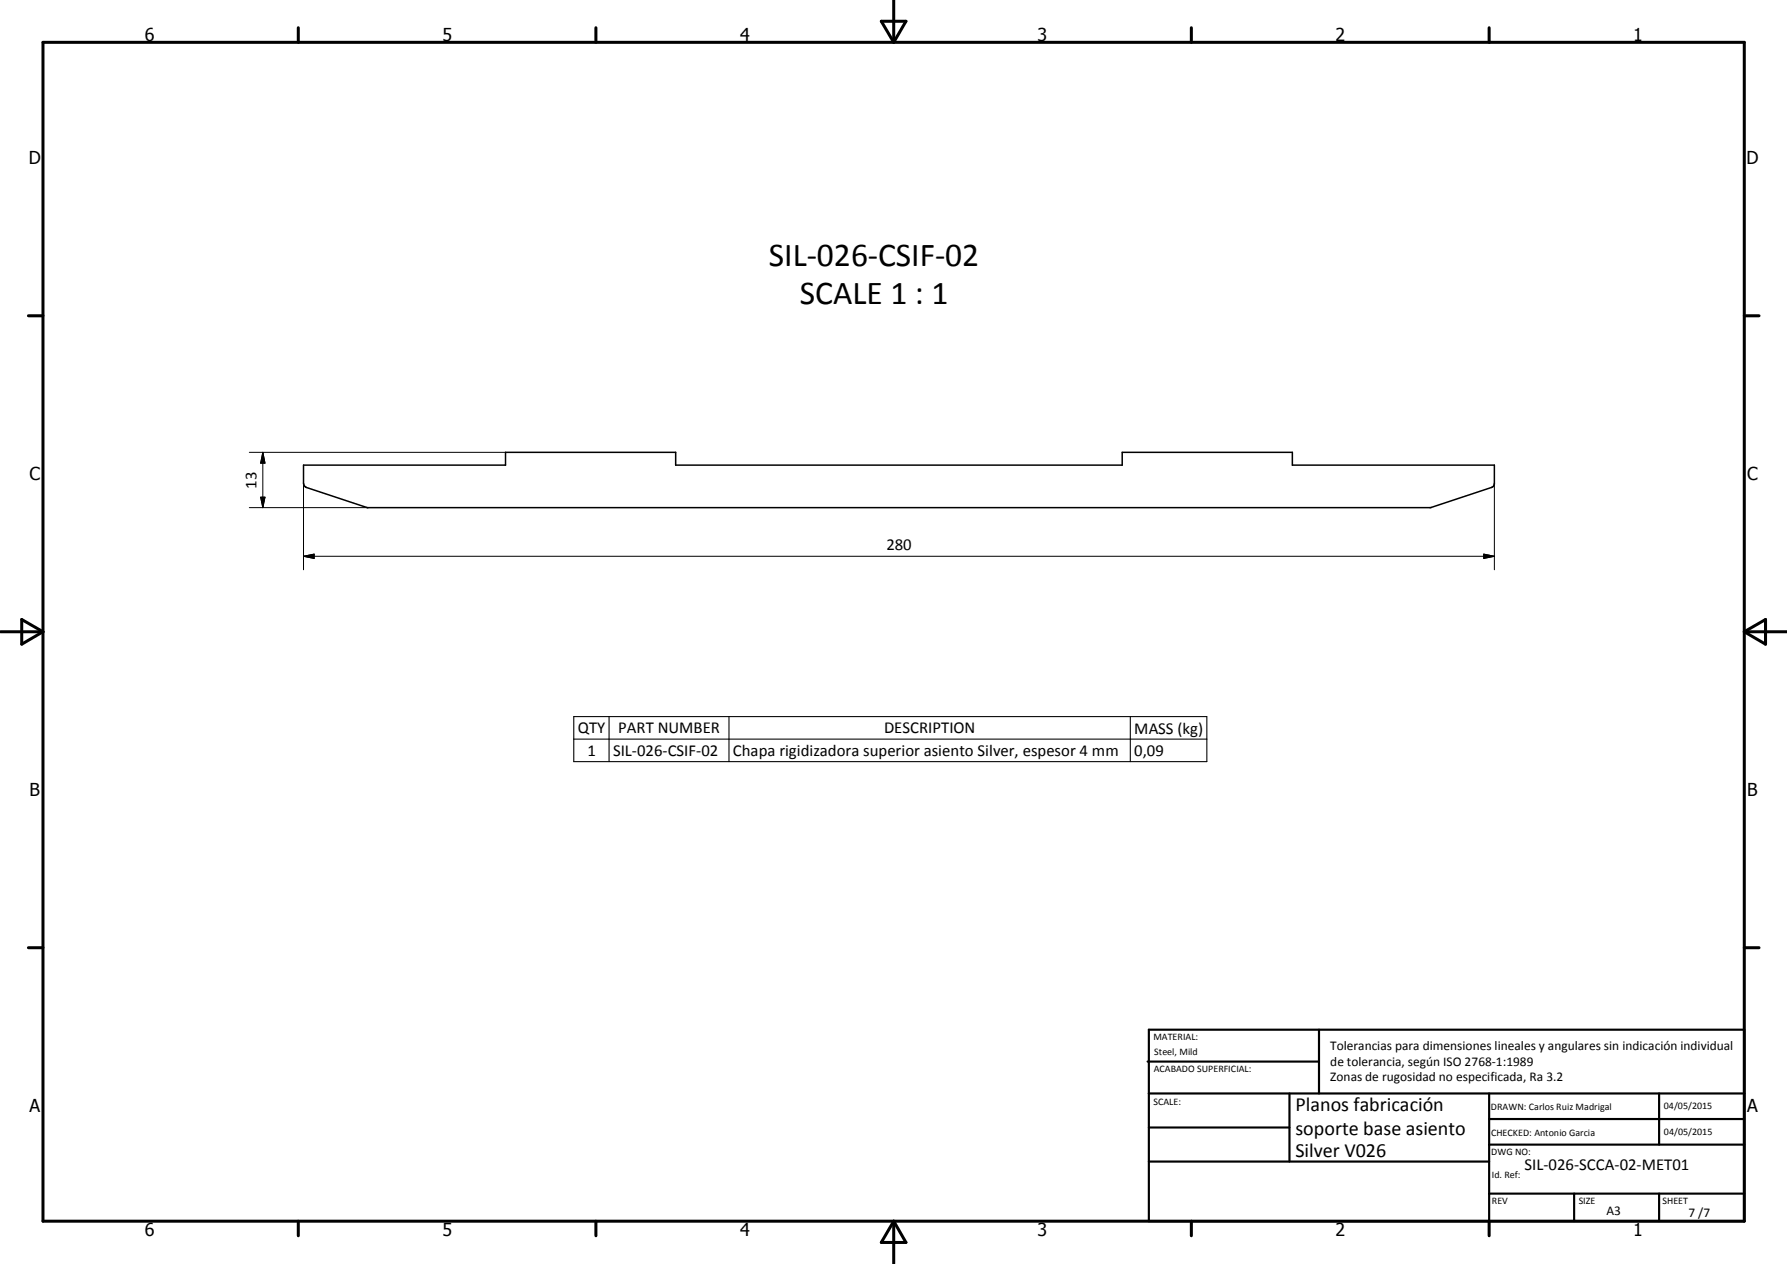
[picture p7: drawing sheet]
<svg xmlns="http://www.w3.org/2000/svg" width="420mm" height="297mm" viewBox="0 0 420 297" stroke-linecap="round" stroke-linejoin="round" font-family="sans-serif">
<defs><g id="words">
<g font-size="7.9">
<text x="180.8" y="62.4">SIL-026-CSIF-02</text>
<text x="188" y="71.4">SCALE 1 : 1</text>
</g>
<g font-size="4.7">
<text x="304.6" y="261.2">Planos fabricación</text>
<text x="304.6" y="266.6">soporte base asiento</text>
<text x="304.6" y="272">Silver V026</text>
</g>
<g font-size="4.2">
<text x="34" y="9.6">6</text>
<text x="104" y="9.6">5</text>
<text x="174" y="9.6">4</text>
<text x="244" y="9.6">3</text>
<text x="314" y="9.6">2</text>
<text x="384" y="9.6">1</text>
<text x="6.8" y="38.7">D</text>
<text x="410.6" y="38.7">D</text>
<text x="7" y="112.9">C</text>
<text x="410.8" y="112.9">C</text>
<text x="7" y="187.1">B</text>
<text x="410.8" y="187.1">B</text>
<text x="7" y="261.4">A</text>
<text x="410.8" y="261.4">A</text>
<text x="34" y="290.4">6</text>
<text x="104" y="290.4">5</text>
<text x="174" y="290.4">4</text>
<text x="244" y="290.4">3</text>
<text x="314" y="290.4">2</text>
<text x="384" y="290.4">1</text>
</g>
<g font-size="3.9">
<text x="60.3" y="114.9" transform="rotate(-90 60.3 114.9)">13</text>
<text x="208.4" y="129.2">280</text>
<text x="135.8" y="172.3">QTY</text>
<text x="145.4" y="172.3">PART NUMBER</text>
<text x="207.9" y="172.3">DESCRIPTION</text>
<text x="266.7" y="172.4">MASS (kg)</text>
<text x="138.1" y="177.6">1</text>
<text x="144.1" y="177.6">SIL-026-CSIF-02</text>
<text x="172.3" y="177.7">Chapa rigidizadora superior asiento Silver, espesor 4 mm</text>
<text x="266.7" y="177.6">0,09</text>
<text x="358.5" y="275">SIL-026-SCCA-02-MET01</text>
</g>
<g font-size="3.1">
<text x="312.7" y="246.8">Tolerancias para dimensiones lineales y angulares sin indicación individual</text>
<text x="312.7" y="250.4">de tolerancia, según ISO 2768-1:1989</text>
<text x="312.7" y="254">Zonas de rugosidad no especificada, Ra 3.2</text>
<text x="377.7" y="285.6">A3</text>
<text x="397" y="285.9">7 /7</text>
</g>
<g font-size="2.4">
<text x="271.2" y="244.4">MATERIAL:</text>
<text x="271.3" y="252">ACABADO SUPERFICIAL:</text>
<text x="271.4" y="247.9">Steel, Mild</text>
<text x="271.2" y="259.7">SCALE:</text>
<text x="350.6" y="260.8">DRAWN: Carlos Ruiz Madrigal</text>
<text x="391.2" y="260.6">04/05/2015</text>
<text x="350.6" y="267">CHECKED: Antonio Garcia</text>
<text x="391.2" y="266.7">04/05/2015</text>
<text x="350.6" y="271.4">DWG NO:</text>
<text x="350.8" y="276.9">Id. Ref:</text>
<text x="350.8" y="282.8">REV</text>
<text x="371.2" y="282.9">SIZE</text>
<text x="390.9" y="282.9">SHEET</text>
</g>
</g></defs>
<path d="M71.4 109.3h47.5v-3h40v3h105v-3h40v3h47.5v4.5l-.3 .5-14.7 5h-250l-14.4-4.7a1.06 1.06 0 0 1-.6-1z" fill="none" stroke="#000" stroke-width=".35"/>
<g fill="none" stroke="#000" stroke-width=".71">
<path d="M10.1 9.9h400v277.1h-400zM70.1 6.5v3.4M140.1 6.5v3.4M207.2 5h5.8l-2.9 4.9zM210.1 0v9.9M280.1 6.5v3.4M350.1 6.5v3.4M6.7 74.2h3.4M410.1 74.2h3.5M.1 148.5h10M5.1 145.6l5 2.9-5 2.9zM410.1 148.5h10"/>
<path d="M410.1 148.5l5-2.9v5.8zM6.7 222.7h3.4M410.1 222.7h3.5M70.1 287v3.4M140.1 287v3.4M210.1 287v10M210.1 287l2.9 5h-5.8zM280.1 287v3.4M350.1 287v3.4"/>
</g>
<g fill="none" stroke="#000" stroke-width=".51">
<path d="M269.8 249.5h40.3M270.1 242h140v45h-140zM270.1 257h140M303.2 257v16M310.1 242v15M350.1 257v30M390.1 257v12M270.1 265h33.1M270.1 273h80M350.1 269h60M350.1 263h60M350.1 280.5h60"/>
<path d="M370.1 280.5v6.5M390.1 280.5v6.5"/>
</g>
<path d="M134.9 168.4h148.8v10.6h-148.8zM134.9 173.7h148.8M143.2 168.4v10.6M171.4 168.4v10.6M265.8 168.4v10.6" fill="none" stroke="#000" stroke-width=".25"/>
<path d="M58.6 119.3h27.9M58.6 106.3h60.3M61.3 116.8h1l-.5 2.5zM61.8 106.3l.5 2.5h-1zM61.8 106.3v13M71.4 113.6v20.3M351.4 113.6v20.3M71.4 130.7l2.5-.5v1zM71.4 130.7h280M348.9 130.2l2.5 .5-2.5 .5z" fill="none" stroke="#000" stroke-width=".24"/>
<path d="M61.3 116.8h1l-.5 2.5zM61.8 106.3l.5 2.5h-1zM71.4 130.7l2.5-.5v1zM348.9 130.2l2.5 .5-2.5 .5z" fill="#000"/>
<use href="#words"/>
</svg>
